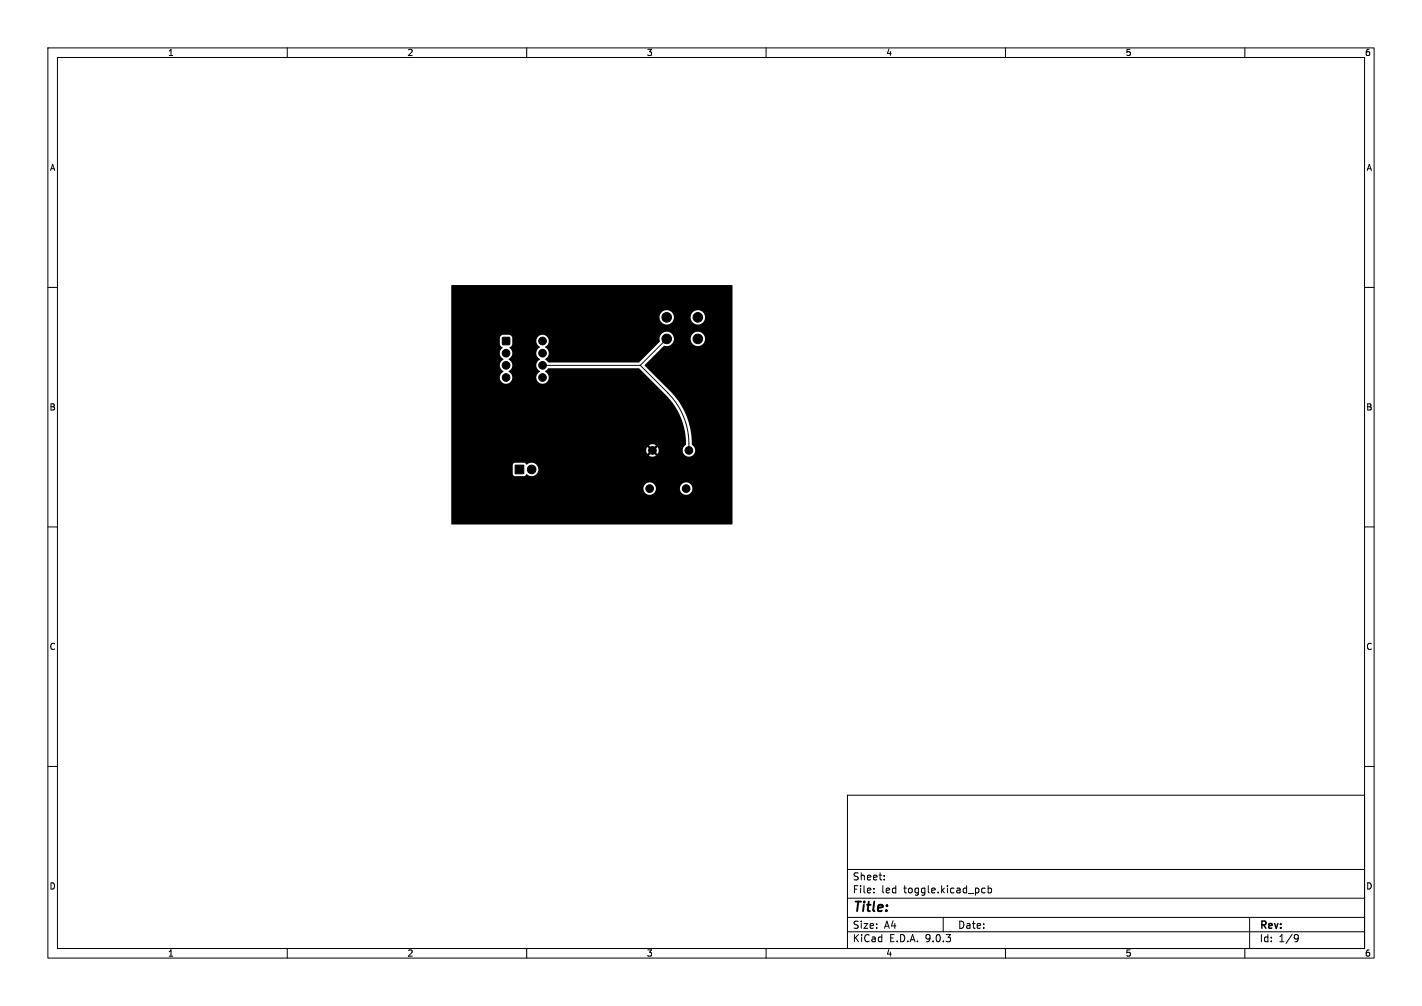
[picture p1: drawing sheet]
<svg xmlns="http://www.w3.org/2000/svg" width="297mm" height="210mm" viewBox="0 0 297 210" stroke-linecap="round" stroke-linejoin="round" font-family="sans-serif">
<defs><g id="words">
<text font-size="2.8" x="178" y="190.9">Title:</text>
<g font-size="2.1">
<text x="178" y="184">Sheet:</text>
<text x="178" y="186.7">File:</text>
<text x="184.1" y="186.7">led</text>
<text x="188.8" y="186.7">toggle.kicad_pcb</text>
<text x="178" y="196.9">KiCad</text>
<text x="178" y="194.1">Size:</text>
<text x="184.7" y="194.1">A4</text>
<text x="185.7" y="196.9">E.D.A.</text>
<text x="193.3" y="196.9">9.0.3</text>
<text x="200" y="194.1">Date:</text>
<text x="263" y="194.3">Rev:</text>
<text x="263" y="196.9">Id:</text>
<text x="267.1" y="196.9">1/9</text>
</g>
<g font-size="1.8">
<text x="35" y="11.9">1</text>
<text x="85" y="11.9">2</text>
<text x="135" y="11.9">3</text>
<text x="185" y="11.9">4</text>
<text x="235" y="11.9">5</text>
<text x="285" y="11.9">6</text>
<text x="10.3" y="35.9">A</text>
<text x="285.4" y="35.9">A</text>
<text x="10.3" y="85.9">B</text>
<text x="285.3" y="85.9">B</text>
<text x="10.3" y="135.9">C</text>
<text x="285.3" y="135.9">C</text>
<text x="10.3" y="185.9">D</text>
<text x="285.3" y="185.9">D</text>
<text x="35" y="199.9">1</text>
<text x="85" y="199.9">2</text>
<text x="135" y="199.9">3</text>
<text x="185" y="199.9">4</text>
<text x="235" y="199.9">5</text>
<text x="285" y="199.9">6</text>
</g>
</g></defs>
<g fill="none" stroke="#000" stroke-width=".21">
<path d="M10 10h277v190h-277zM12 12h273v186h-273zM60 10v2M110 10v2M160 10v2M210 10v2M260 10v2M10 60h2M113.3 76.3h20.4M133.7 76.3l5.8 5.7a15.3 15.3 0 0 1 4.4 12M139.3 70.8l-5.6 5.5M285 60h2"/>
<path d="M10 110h2M285 110h2M10 160h2M177 166h108v32h-108zM285 160h2M60 198v2M110 198v2M160 198v2M177 194.5h108M177 191.5h108M177 187.5h108M177 181.5h108"/>
<path d="M182.5 186.3v.1M182.5 185.5v.1M184.7 183.6v.1M184.7 182.8v.1M197 191.5v3M205.1 186.3l.2 .1 .4-.1M205.7 185.5l-.4-.1-.2 .1M206.4 185.5l.4-.1 .3 .3-.1 .6h-.6M206.4 184.9v1.5M210 198v2M260 198v2M261 191.5v6.5"/>
<path d="M270.6 195.1l.5 .1a.99 .99 0 0 1-.4 1.4h-.2M271.2 195.7l-.3 .3h-.3"/>
</g>
<g fill="#000" stroke="#000" stroke-width=".21">
<path d="M105 70.5h1.4v1.4h-1.4zM107.6 97.1h1.8v1.8h-1.8z"/>
<circle cx="105.7" cy="73.7" r=".8"/>
<circle cx="105.7" cy="76.3" r=".8"/>
<circle cx="105.7" cy="78.8" r=".8"/>
<circle cx="113.3" cy="78.8" r=".8"/>
<circle cx="113.3" cy="76.3" r=".8"/>
<circle cx="113.3" cy="73.7" r=".8"/>
<circle cx="113.3" cy="71.2" r=".8"/>
<circle cx="139.2" cy="66.2" r="1"/>
<circle cx="139.2" cy="70.7" r="1"/>
<circle cx="145.7" cy="66.2" r="1"/>
<circle cx="145.7" cy="70.7" r="1"/>
<circle cx="111" cy="98" r=".9"/>
<circle cx="136.3" cy="94" r=".8"/>
<circle cx="143.9" cy="94" r=".8"/>
<circle cx="135.7" cy="102" r=".8"/>
<circle cx="143.3" cy="102" r=".8"/>
</g>
<path d="M94.3 59.6l58.6-.1v50h-58.5l-.1-.1v-7.5h40.1a1.3 1.3 0 0 0 1.3 1.4 1.3 1.3 0 0 0 1.3-1.4h5v.2a1.3 1.3 0 0 0 2 1 1.3 1.3 0 0 0 0-2.2 1.3 1.3 0 0 0-2 1h-5v-.2a1.3 1.3 0 0 0-1.4-1 1.3 1.3 0 0 0-1.2 1.2h-40.1v-4.8h12.8v1.9l.3 .3 2.1 .1 .5-.4a1.44 1.44 0 0 0 2 0 1.44 1.44 0 0 0 0-2.1 1.44 1.44 0 0 0-2.1 .1l-.4-.4h-1.9l-.4 .1-.1 .4h-12.8v-3.2h40.7l.2 .9 .7-.7 .3 .3-.6 .7a1.29 1.29 0 0 0 1.4 0l-.7-.7 .4-.3 .7 .6a1.29 1.29 0 0 0-.1-1.4l-.6 .7-.4-.4 .7-.7a1.29 1.29 0 0 0-1.5 .1l.7 .6-.3 .4-.7-.7-.2 .6h-40.7v-23.3h10.1v1.3l.6 .7a1.44 1.44 0 0 0 .2 2.4 1.42 1.42 0 0 0-.8 1.3 1.42 1.42 0 0 0 .8 1.2 1.34 1.34 0 0 0-.5 2.1 1.34 1.34 0 0 0 2.1 0 1.34 1.34 0 0 0-.6-2.1 1.42 1.42 0 0 0 .8-1.2 1.42 1.42 0 0 0-.8-1.3 1.44 1.44 0 0 0 .2-2.5l.5-.4 .1-1h5a1.77 1.77 0 0 0 .8 1.4 1.42 1.42 0 0 0-.8 1.2 1.42 1.42 0 0 0 .8 1.3 1.42 1.42 0 0 0-.8 1.3 1.42 1.42 0 0 0 .8 1.2 1.34 1.34 0 0 0-.5 2.1 1.34 1.34 0 0 0 2.1 0 1.34 1.34 0 0 0-.6-2.1l.7-.6h18.9l5.6 5.5a13.9 13.9 0 0 1 4.2 10.5 1.31 1.31 0 0 0-.2 2 1.31 1.31 0 0 0 2-.2 1.31 1.31 0 0 0-.5-1.9 15.6 15.6 0 0 0-4.6-11.2l-5.3-5.3 4.1-4.1a1.52 1.52 0 0 0 2.1-1.6h3.4v.3a1.51 1.51 0 0 0 2.3 1.1 1.51 1.51 0 0 0 0-2.5 1.51 1.51 0 0 0-2.3 1.1h-3.4l-.1-.2a1.54 1.54 0 0 0-2-1.1 1.54 1.54 0 0 0-.9 2.1l-4.3 4.3h-19l-.7-.7a1.42 1.42 0 0 0 .8-1.3 1.42 1.42 0 0 0-.8-1.2 1.32 1.32 0 0 0 .3-2.3 1.32 1.32 0 0 0-2.1 .9h-5l-.1-.8-.2-.3-.4-.1-1.5 .1-.2 .2-.2 .4h-10.1v-4.5h43.4a1.51 1.51 0 0 0 1.5 1.7 1.51 1.51 0 0 0 1.6-1.7h3.4v.3a1.51 1.51 0 0 0 2.3 1.1 1.51 1.51 0 0 0 0-2.5 1.51 1.51 0 0 0-2.3 1.1h-3.4l-.1-.2a1.51 1.51 0 0 0-1.6-1.2 1.51 1.51 0 0 0-1.4 1.4h-43.4z" fill="#000"/>
<use href="#words"/>
</svg>
